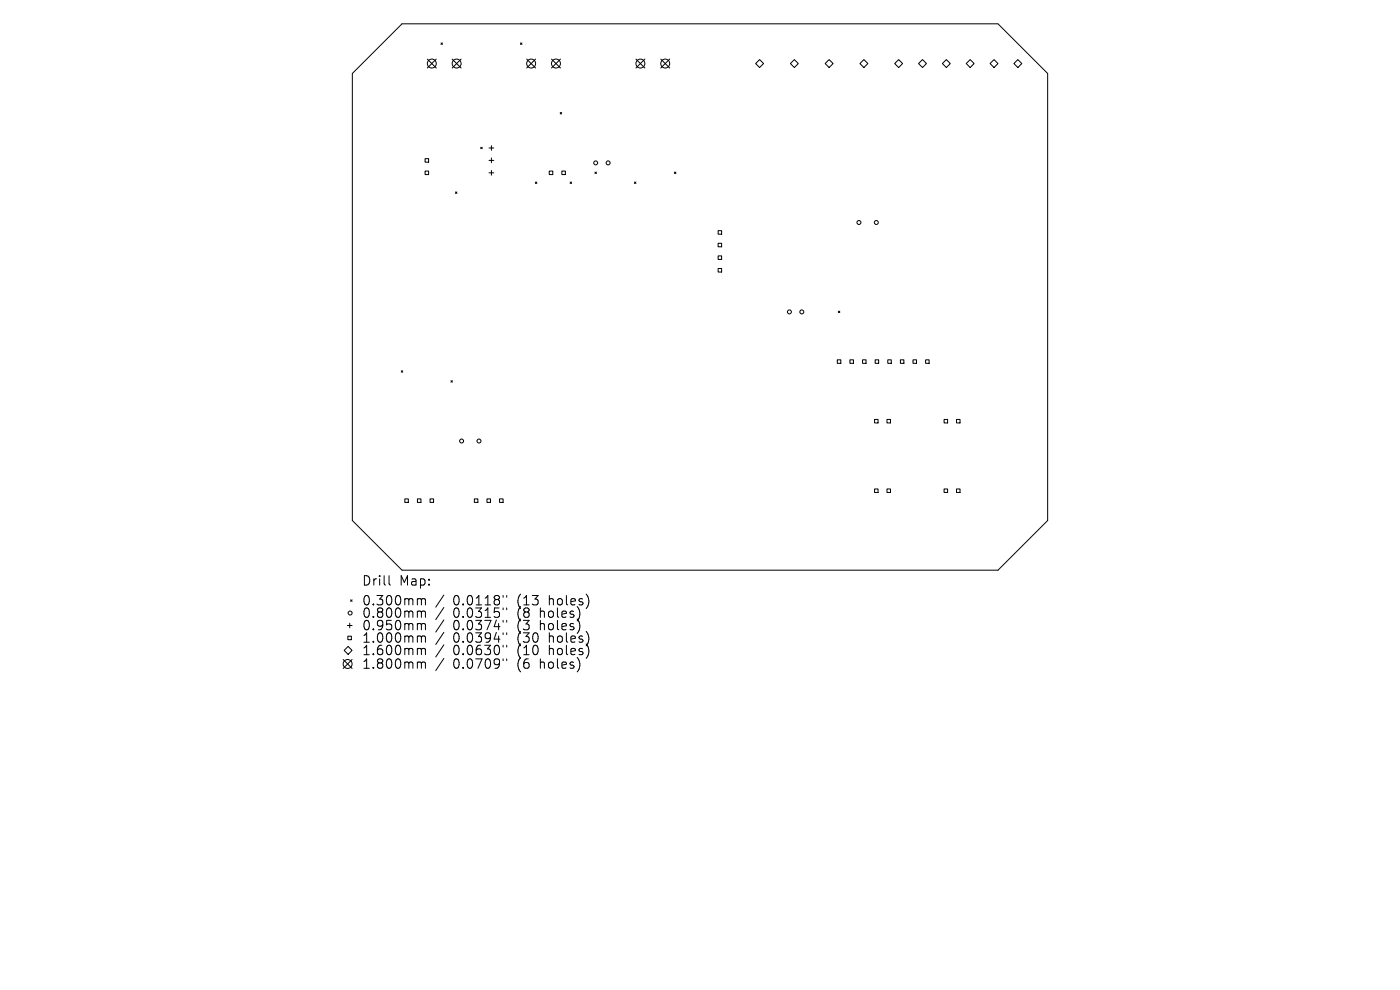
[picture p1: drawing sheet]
<svg xmlns="http://www.w3.org/2000/svg" width="297mm" height="210mm" viewBox="0 0 297 210" stroke-linecap="round" stroke-linejoin="round" font-family="sans-serif">
<defs><g id="words">
<g font-size="2.8">
<text x="76.7" y="124.5">Drill</text>
<text x="84.7" y="124.5">Map:</text>
<text x="76.7" y="128.7">0.300mm</text>
<text x="76.7" y="131.3">0.800mm</text>
<text x="96.1" y="128.7">0.0118&quot;</text>
<text x="96.1" y="131.3">0.0315&quot;</text>
<text x="109.9" y="128.7">(13</text>
<text x="109.9" y="131.3">(8</text>
<text x="114.8" y="131.3">holes)</text>
<text x="116.7" y="128.7">holes)</text>
<text x="76.7" y="134">0.950mm</text>
<text x="76.7" y="136.6">1.000mm</text>
<text x="96.1" y="134">0.0374&quot;</text>
<text x="96.1" y="136.6">0.0394&quot;</text>
<text x="109.9" y="134">(3</text>
<text x="109.9" y="136.6">(30</text>
<text x="114.8" y="134">holes)</text>
<text x="116.7" y="136.6">holes)</text>
<text x="76.7" y="139.3">1.600mm</text>
<text x="76.7" y="142.2">1.800mm</text>
<text x="96.1" y="139.3">0.0630&quot;</text>
<text x="96.1" y="142.2">0.0709&quot;</text>
<text x="109.9" y="139.3">(10</text>
<text x="109.9" y="142.2">(6</text>
<text x="114.8" y="142.2">holes)</text>
<text x="116.7" y="139.3">holes)</text>
</g>
</g></defs>
<g fill="none" stroke="#000" stroke-width=".21">
<path d="M85.3 5.1h126.4l10.6 10.5v94.8l-10.6 10.6h-126.4l-10.6-10.6v-94.8zM90.7 12.5l1.9 1.9M92.6 12.5l-1.9 1.9M93.6 9.1l.3 .3M93.9 9.1l-.3 .3M95.9 12.5l1.9 1.9M97.8 12.5l-1.9 1.9M110.4 9.1l.3 .3M110.7 9.1l-.3 .3M111.7 12.5l1.9 1.9M113.6 12.5l-1.9 1.9M117 12.5l1.9 1.9"/>
<path d="M118.9 12.5l-1.9 1.9M134.9 12.5l1.9 1.9M136.8 12.5l-1.9 1.9M140.2 12.5l1.9 1.9M142.1 12.5l-1.9 1.9M160.3 13.5l.8-.9 .9 .9-.9 .8zM167.7 13.5l.8-.9 .9 .9-.9 .8zM175.1 13.5l.8-.9 .8 .9-.8 .8zM182.4 13.5l.9-.9 .8 .9-.8 .8zM189.8 13.5l.8-.9 .9 .9-.9 .8zM194.9 13.5l.8-.9 .8 .9-.8 .8zM200.8 12.6l.8 .9-.8 .8-.9-.8z"/>
<path d="M205 13.5l.8-.9 .9 .9-.9 .8zM210 13.5l.9-.9 .8 .9-.8 .8zM215.1 13.5l.8-.9 .9 .9-.9 .8zM90.2 33.7h.7v.7h-.7zM90.2 36.3h.7v.7h-.7zM102 31.2l.3 .4M102.3 31.2l-.3 .4M103.7 31.4h1M103.7 34h1M103.7 36.7h1M104.2 30.9v1M104.2 33.5v1"/>
<path d="M104.2 36.2v1M113.6 38.6l.3 .3M113.9 38.6l-.3 .3M116.5 36.3h.8v.7h-.8zM118.8 23.9l.4 .3M119.2 23.9l-.4 .3M119.2 36.3h.7v.7h-.7zM120.9 38.6l.4 .3M121.3 38.6l-.4 .3M126.2 36.5l.3 .3M126.5 36.5l-.3 .3M134.6 38.6l.3 .3"/>
<path d="M134.9 38.6l-.3 .3M143.1 36.5l.3 .3M143.4 36.5l-.3 .3M96.6 40.7l.3 .3M96.9 40.7l-.3 .3M152.3 48.9h.8v.8h-.8zM152.3 51.6h.8v.8h-.8zM152.3 54.3h.8v.7h-.8zM152.3 57h.8v.7h-.8zM85.1 78.6l.3 .4M85.4 78.6l-.3 .4M177.6 76.3h.8v.8h-.8z"/>
<path d="M177.8 66l.4 .3M178.2 66l-.4 .3M180.3 76.3h.8v.8h-.8zM183 76.3h.7v.8h-.7zM185.7 76.3h.7v.8h-.7zM188.3 76.3h.8v.8h-.8zM191 76.3h.8v.8h-.8zM193.7 76.3h.7v.8h-.7zM196.4 76.3h.7v.8h-.7zM95.7 80.8l.3 .3M96 80.8l-.3 .3M185.5 89h.8v.7h-.8z"/>
<path d="M188.2 89h.7v.7h-.7zM200.3 89h.7v.7h-.7zM202.9 89h.8v.7h-.8zM85.9 105.8h.7v.8h-.7zM88.6 105.8h.7v.8h-.7zM91.2 105.8h.8v.8h-.8zM100.6 105.8h.8v.8h-.8zM103.3 105.8h.8v.8h-.8zM106 105.8h.7v.8h-.7zM185.5 103.7h.8v.8h-.8zM188.2 103.7h.7v.8h-.7zM200.3 103.7h.7v.8h-.7z"/>
<path d="M202.9 103.7h.8v.8h-.8zM72.8 139.9l1.9 1.9M73 138l.9-.9 .8 .9-.8 .8zM73.7 132.7h1M73.8 135h.7v.7h-.7zM74.2 132.2v1M74.4 127.2l.3 .4M74.7 127.2l-.3 .4M74.7 139.9l-1.9 1.9M82.5 122.1v1.7l.3 .3M88.8 127l.5 .1 .1 .2M88.8 129.6h.3l.3 .3"/>
<path d="M88.8 132.3l.5 .1 .1 .2M88.8 134.9l.5 .1 .1 .2M88.8 137.5l.5 .1 .1 .2M89.4 127.3l.3-.3 .5 .1 .1 1.2M89.4 127.3v1M89.4 129.9v1.1M89.4 132.6v1M89.4 135.2v1M89.4 137.8v1.1M89.4 129.9l.3-.3 .5 .1 .1 1.3M89.4 132.6l.3-.3 .5 .1 .1 1.2M89.4 135.2l.3-.3 .5 .1 .1 1.2"/>
<path d="M89.4 137.8l.3-.3 .5 .1 .1 1.3M94.2 126.2l-1.8 2.6M94.2 128.9l-1.8 2.5M94.2 131.5l-1.8 2.6M94.2 134.1l-1.8 2.6M94.2 136.8l-1.8 2.6M94.2 139.7l-1.8 2.5M106.7 126.3v.4M106.7 129v.3M106.7 131.6v.4M106.7 134.2v.4M106.7 136.9v.4"/>
<path d="M106.7 139.8v.3M107.5 126.3v.4M107.5 129v.3M107.5 131.6v.4M107.5 134.2v.4M107.5 136.9v.4M107.5 139.8v.3M88.8 140.4h.3l.3 .3M89.4 140.7v1.1M89.4 140.7l.3-.3 .5 .1 .1 1.3"/>
<circle cx="91.6" cy="13.5" r=".95"/>
<circle cx="96.9" cy="13.5" r=".95"/>
<circle cx="112.7" cy="13.5" r=".95"/>
<circle cx="117.9" cy="13.5" r=".95"/>
<circle cx="135.9" cy="13.5" r=".95"/>
<circle cx="141.1" cy="13.5" r=".95"/>
<circle cx="126.4" cy="34.6" r=".42"/>
<circle cx="129" cy="34.6" r=".42"/>
<circle cx="182.2" cy="47.2" r=".42"/>
<circle cx="185.9" cy="47.2" r=".42"/>
<circle cx="167.5" cy="66.2" r=".42"/>
<circle cx="170.1" cy="66.2" r=".42"/>
<circle cx="97.9" cy="93.6" r=".42"/>
<circle cx="101.6" cy="93.6" r=".42"/>
<circle cx="74.3" cy="130" r=".42"/>
<circle cx="73.7" cy="140.8" r=".95"/>
</g>
<use href="#words"/>
</svg>
